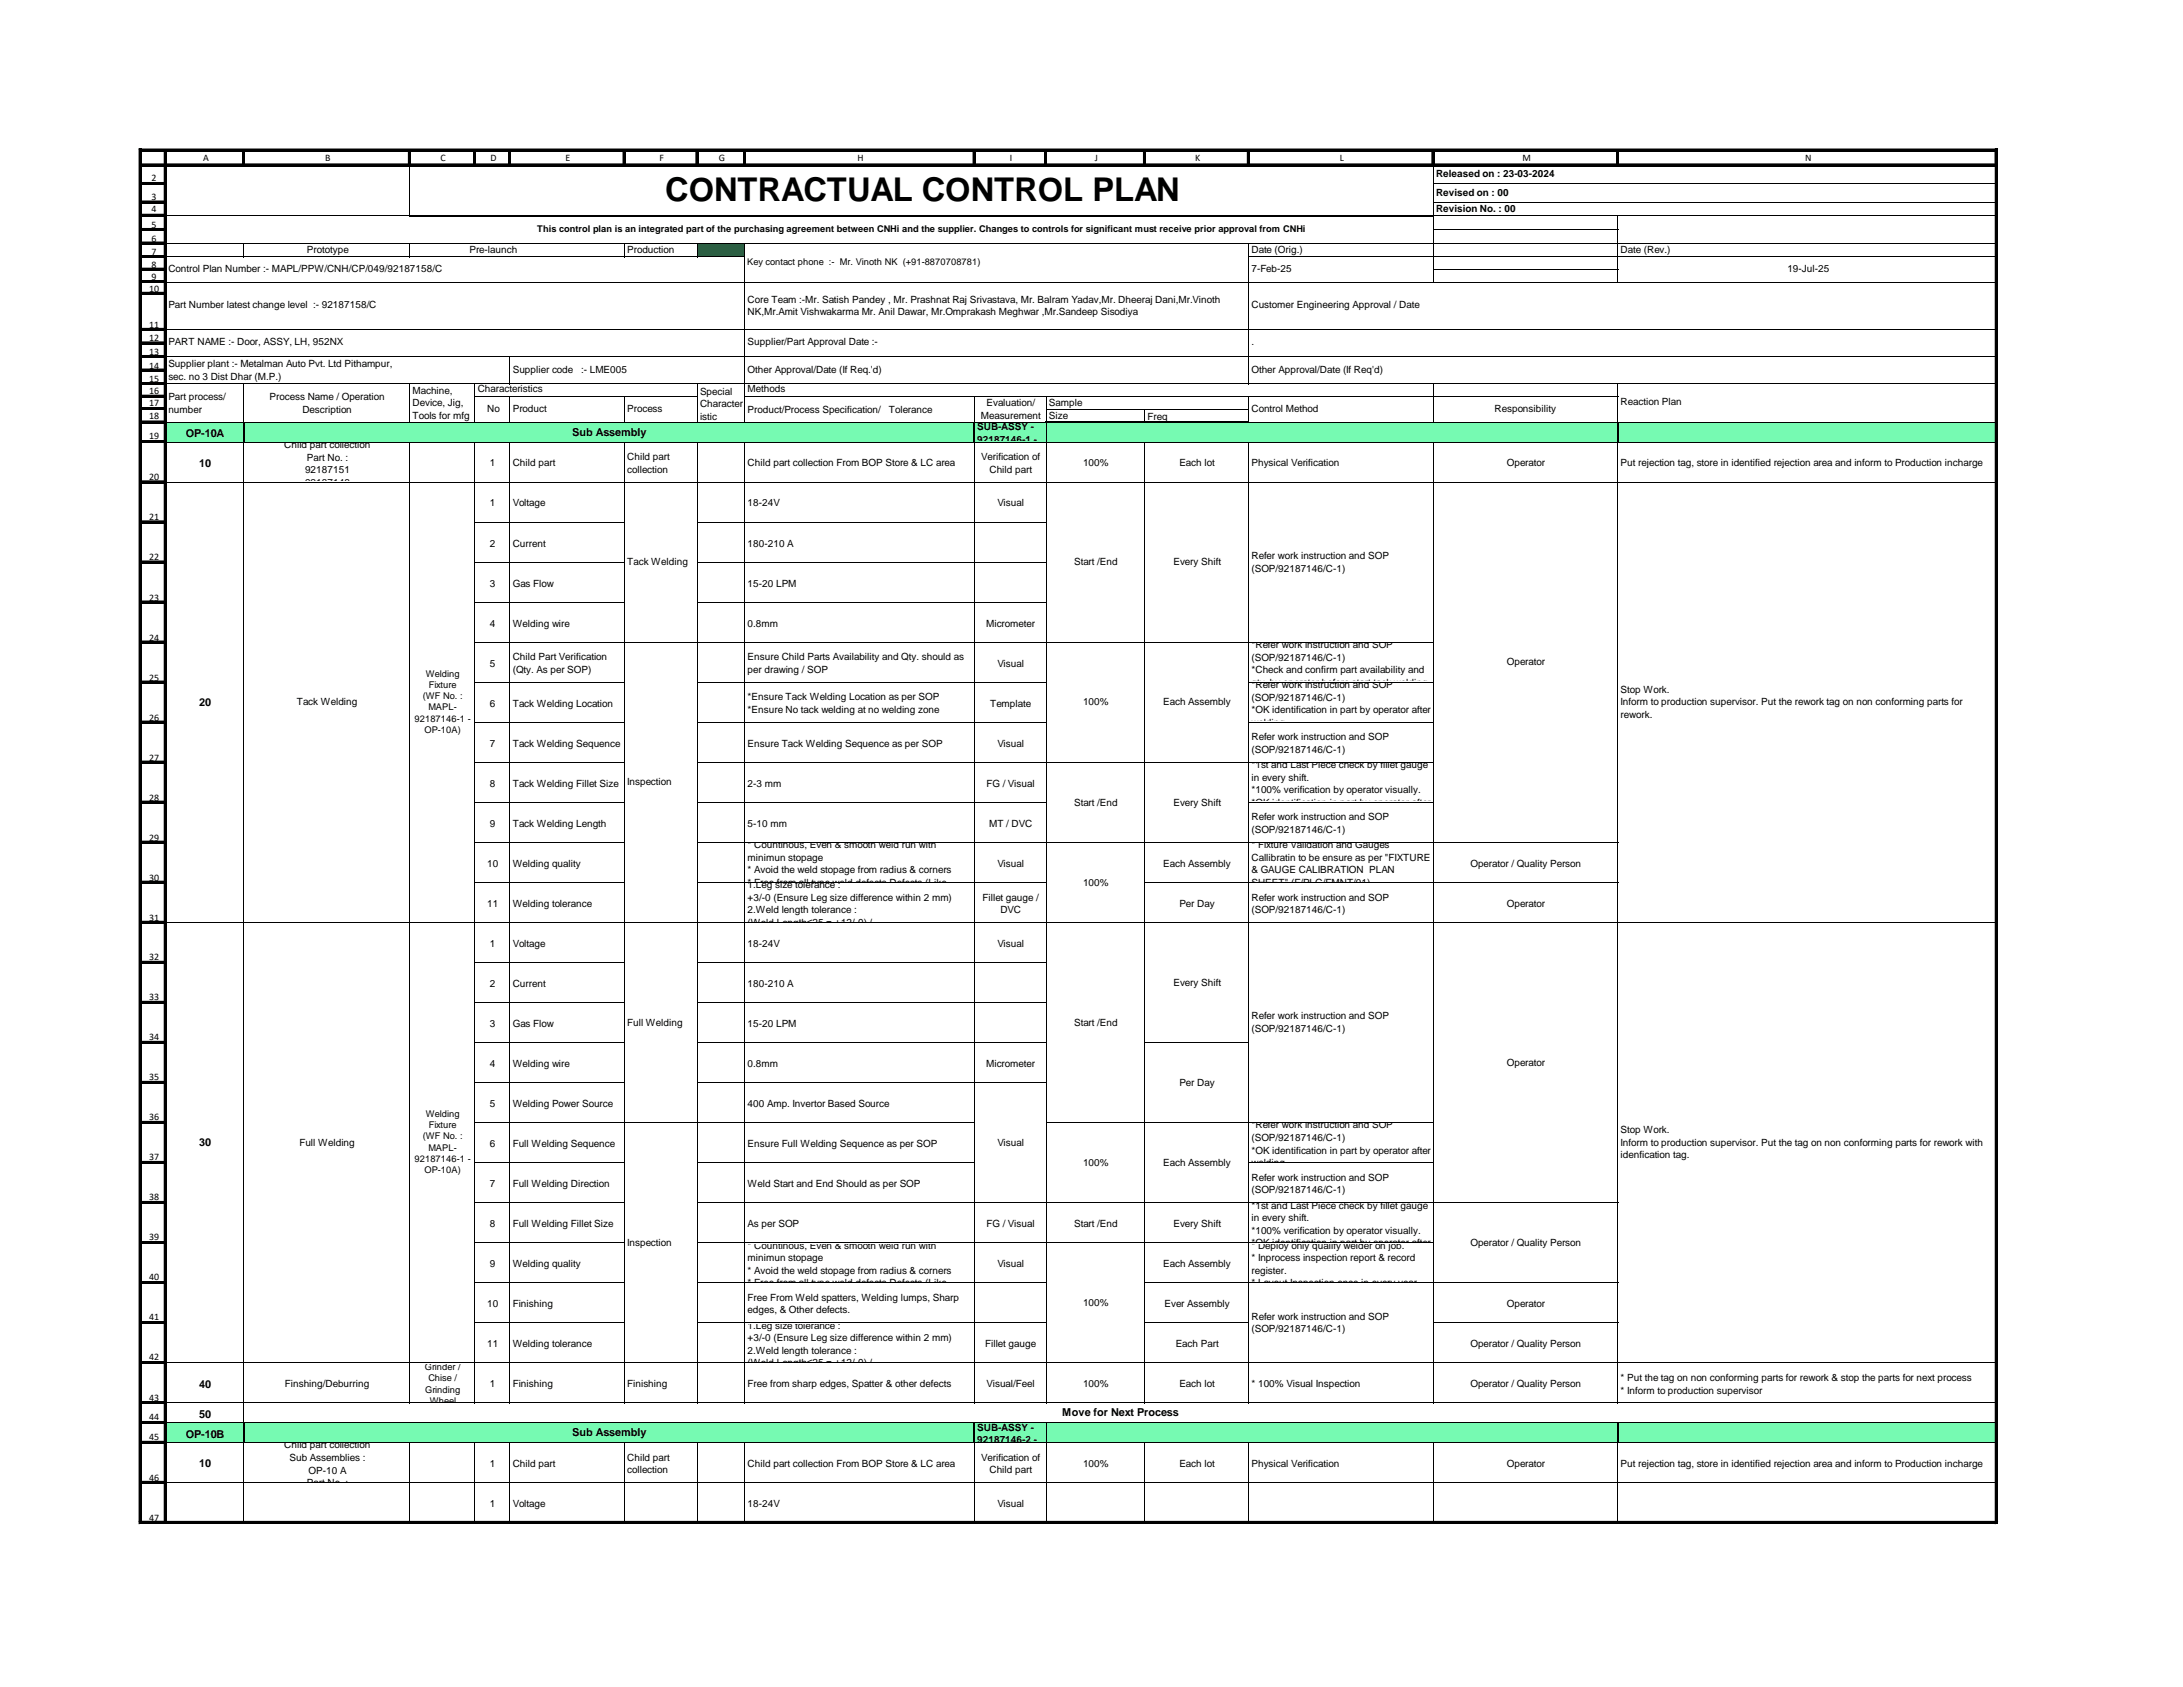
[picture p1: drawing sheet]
<svg xmlns="http://www.w3.org/2000/svg" width="279mm" height="216mm" viewBox="0 0 279 216" stroke-linecap="round" stroke-linejoin="round" font-family="sans-serif">
<defs><g id="words">
<text font-size="4.2" x="85.1" y="25.7">CONTRACTUAL CONTROL PLAN</text>
<g font-size="1.4">
<text x="23.8" y="55.9">OP-10A</text>
<text x="25.5" y="59.7">10</text>
<text x="73.2" y="55.8">Sub Assembly</text>
<text x="25.5" y="90.3">20</text>
<text x="25.5" y="146.7">30</text>
<text x="25.5" y="177.6">40</text>
<text x="23.8" y="184">OP-10B</text>
<text x="25.5" y="181.4">50</text>
<text x="73.2" y="183.8">Sub Assembly</text>
<text x="135.9" y="181.3">Move for Next Process</text>
<text x="25.5" y="187.8">10</text>
</g>
<g font-size="1.3">
<text x="19.4" y="23.2">2</text>
<text x="26" y="20.6">A</text>
<text x="41.6" y="20.6">B</text>
<text x="56.4" y="20.6">C</text>
<text x="62.8" y="20.6">D</text>
<text x="72.4" y="20.6">E</text>
<text x="84.4" y="20.6">F</text>
<text x="92" y="20.6">G</text>
<text x="109.7" y="20.6">H</text>
<text x="129.3" y="20.6">I</text>
<text x="140.1" y="20.6">J</text>
<text x="153" y="20.6">K</text>
<text x="171.5" y="20.6">L</text>
<text x="183.8" y="22.7">Released on : 23-03-2024</text>
<text x="194.8" y="20.6">M</text>
<text x="231" y="20.6">N</text>
<text x="19.4" y="25.5">3</text>
<text x="19.4" y="27.1">4</text>
<text x="19.4" y="29.2">5</text>
<text x="183.8" y="27.1">Revision No. : 00</text>
<text x="183.8" y="25.1">Revised on : 00</text>
<text x="19.4" y="30.9">6</text>
<text x="19.4" y="32.6">7</text>
<text x="19.4" y="34.3">8</text>
<text x="19.4" y="35.9">9</text>
<text x="21.5" y="34.8">Control Plan Number :- MAPL/PPW/CNH/CP/049/92187158/C</text>
<text x="39.3" y="32.4">Prototype</text>
<text x="60.1" y="32.4">Pre-launch</text>
<text x="80.3" y="32.4">Production</text>
<text x="160.2" y="32.4">Date (Orig.)</text>
<text x="160.2" y="34.8">7-Feb-25</text>
<text x="207.4" y="32.4">Date (Rev.)</text>
<text x="228.8" y="34.8">19-Jul-25</text>
<text x="19.1" y="37.3">10</text>
<text x="19.1" y="42">11</text>
<text x="21.5" y="39.4">Part Number latest change level :- 92187158/C</text>
<text x="95.7" y="38.7">Core Team :-Mr. Satish Pandey , Mr. Prashnat Raj Srivastava, Mr. Balram Yadav,Mr. Dheeraj Dani,Mr.Vinoth</text>
<text x="95.7" y="40.4">NK,Mr.Amit Vishwakarma Mr. Anil Dawar, Mr.Omprakash Meghwar ,Mr.Sandeep Sisodiya</text>
<text x="160.2" y="39.4">Customer Engineering Approval / Date</text>
<text x="19.1" y="43.7">12</text>
<text x="19.1" y="45.4">13</text>
<text x="19.1" y="47.2">14</text>
<text x="21.5" y="47">Supplier plant :- Metalman Auto Pvt. Ltd Pithampur,</text>
<text x="21.5" y="44.2">PART NAME :- Door, ASSY, LH, 952NX</text>
<text x="65.6" y="47.7">Supplier code</text>
<text x="74.4" y="47.7">:- LME005</text>
<text x="95.7" y="44.2">Supplier/Part Approval Date :-</text>
<text x="95.7" y="47.7">Other Approval/Date (If Req.'d)</text>
<text x="160.2" y="44.2">.</text>
<text x="160.2" y="47.7">Other Approval/Date (If Req'd)</text>
<text x="19.1" y="48.9">15</text>
<text x="19.1" y="50.4">16</text>
<text x="19.1" y="52">17</text>
<text x="19.1" y="53.7">18</text>
<text x="21.5" y="48.6">sec. no 3 Dist Dhar (M.P.)</text>
<text x="21.5" y="51.2">Part process/</text>
<text x="21.5" y="52.8">number</text>
<text x="34.5" y="51.2">Process Name / Operation</text>
<text x="38.7" y="52.8">Description</text>
<text x="52.8" y="50.4">Machine,</text>
<text x="52.8" y="52">Device, Jig,</text>
<text x="52.8" y="53.6">Tools for mfg</text>
<text x="61.1" y="50.2">Characteristics</text>
<text x="62.4" y="52.7">No</text>
<text x="65.6" y="52.7">Product</text>
<text x="80.3" y="52.7">Process</text>
<text x="89.6" y="50.5">Special</text>
<text x="89.6" y="52.1">Character</text>
<text x="89.6" y="53.7">istic</text>
<text x="95.7" y="52.8">Product/Process Specification/</text>
<text x="95.7" y="50.2">Methods</text>
<text x="113.8" y="52.8">Tolerance</text>
<text x="125.5" y="53.6">Measurement</text>
<text x="126.3" y="52">Evaluation/</text>
<text x="134.3" y="53.6">Size</text>
<text x="134.3" y="52">Sample</text>
<text x="146.9" y="53.8">Freq</text>
<text x="160.2" y="52.7">Control Method</text>
<text x="191.3" y="52.7">Responsibility</text>
<text x="207.4" y="51.9">Reaction Plan</text>
<text x="19.1" y="56.2">19</text>
<text x="36.4" y="57.3">Child part collection</text>
<text x="39.3" y="58.9">Part No. :</text>
<text x="62.7" y="59.7">1</text>
<text x="65.6" y="59.7">Child part</text>
<text x="80.3" y="58.9">Child part</text>
<text x="95.7" y="59.7">Child part collection From BOP Store &amp; LC area</text>
<text x="125.1" y="55">SUB-ASSY -</text>
<text x="125.1" y="56.7">92187146-1 -</text>
<text x="125.6" y="58.9">Verification of</text>
<text x="138.6" y="59.7">100%</text>
<text x="150.9" y="59.7">Each lot</text>
<text x="160.2" y="59.7">Physical Verification</text>
<text x="192.9" y="59.7">Operator</text>
<text x="207.4" y="59.7">Put rejection tag, store in identified rejection area and inform to Production incharge</text>
<text x="19.1" y="61.5">20</text>
<text x="39" y="60.5">92187151</text>
<text x="39" y="62.2">92187148</text>
<text x="62.7" y="64.8">1</text>
<text x="65.6" y="64.8">Voltage</text>
<text x="80.3" y="60.5">collection</text>
<text x="95.7" y="64.8">18-24V</text>
<text x="126.6" y="60.5">Child part</text>
<text x="127.7" y="64.8">Visual</text>
<text x="19.1" y="66.6">21</text>
<text x="19.1" y="71.7">22</text>
<text x="62.7" y="70">2</text>
<text x="65.6" y="70">Current</text>
<text x="95.7" y="70">180-210 A</text>
<text x="160.2" y="71.6">Refer work instruction and SOP</text>
<text x="19.1" y="76.9">23</text>
<text x="62.7" y="75.1">3</text>
<text x="65.6" y="75.1">Gas Flow</text>
<text x="80.3" y="72.4">Tack Welding</text>
<text x="95.7" y="75.1">15-20 LPM</text>
<text x="137.5" y="72.4">Start /End</text>
<text x="150.2" y="72.4">Every Shift</text>
<text x="160.2" y="73.2">(SOP/92187146/C-1)</text>
<text x="19.1" y="82">24</text>
<text x="62.7" y="80.2">4</text>
<text x="65.6" y="80.2">Welding wire</text>
<text x="95.7" y="80.2">0.8mm</text>
<text x="126.2" y="80.2">Micrometer</text>
<text x="160.2" y="82.9">*Refer work instruction and SOP</text>
<text x="19.1" y="87.1">25</text>
<text x="62.7" y="85.3">5</text>
<text x="65.6" y="84.5">Child Part Verification</text>
<text x="65.6" y="86.1">(Qty. As per SOP)</text>
<text x="95.7" y="84.5">Ensure Child Parts Availability and Qty. should as</text>
<text x="95.7" y="86.1">per drawing / SOP</text>
<text x="95.7" y="89.6">*Ensure Tack Welding Location as per SOP</text>
<text x="127.7" y="85.3">Visual</text>
<text x="160.2" y="84.6">(SOP/92187146/C-1)</text>
<text x="160.2" y="86.2">*Check and confirm part availability and</text>
<text x="160.2" y="87.8">qty. by operator before start tack welding.</text>
<text x="160.2" y="88.1">*Refer work instruction and SOP</text>
<text x="160.2" y="89.7">(SOP/92187146/C-1)</text>
<text x="192.9" y="85.1">Operator</text>
<text x="207.4" y="88.7">Stop Work.</text>
<text x="19.1" y="92.2">26</text>
<text x="38" y="90.3">Tack Welding</text>
<text x="62.7" y="90.4">6</text>
<text x="62.7" y="95.6">7</text>
<text x="65.6" y="90.4">Tack Welding Location</text>
<text x="65.6" y="95.6">Tack Welding Sequence</text>
<text x="95.7" y="91.2">*Ensure No tack welding at no welding zone</text>
<text x="95.7" y="95.6">Ensure Tack Welding Sequence as per SOP</text>
<text x="126.7" y="90.4">Template</text>
<text x="127.7" y="95.6">Visual</text>
<text x="138.6" y="90.3">100%</text>
<text x="148.9" y="90.3">Each Assembly</text>
<text x="160.2" y="91.3">*OK identification in part by operator after</text>
<text x="160.2" y="92.9">welding</text>
<text x="160.2" y="94.8">Refer work instruction and SOP</text>
<text x="207.4" y="90.3">Inform to production supervisor. Put the rework tag on non conforming parts for</text>
<text x="207.4" y="91.9">rework.</text>
<text x="19.1" y="97.3">27</text>
<text x="62.7" y="100.7">8</text>
<text x="65.6" y="100.7">Tack Welding Fillet Size</text>
<text x="80.3" y="100.5">Inspection</text>
<text x="95.7" y="100.7">2-3 mm</text>
<text x="126.3" y="100.7">FG / Visual</text>
<text x="160.2" y="96.4">(SOP/92187146/C-1)</text>
<text x="160.2" y="98.3">*1st and Last Piece check by fillet gauge</text>
<text x="160.2" y="99.9">in every shift.</text>
<text x="160.2" y="101.5">*100% verification by operator visually.</text>
<text x="19.1" y="102.5">28</text>
<text x="19.1" y="107.6">29</text>
<text x="62.7" y="105.8">9</text>
<text x="65.6" y="105.8">Tack Welding Length</text>
<text x="95.7" y="105.8">5-10 mm</text>
<text x="126.6" y="105.8">MT / DVC</text>
<text x="137.5" y="103.1">Start /End</text>
<text x="150.2" y="103.1">Every Shift</text>
<text x="160.2" y="103.1">*OK identification in part by operator after</text>
<text x="160.2" y="105">Refer work instruction and SOP</text>
<text x="160.2" y="106.6">(SOP/92187146/C-1)</text>
<text x="19.1" y="112.7">30</text>
<text x="62.4" y="110.9">10</text>
<text x="65.6" y="110.9">Welding quality</text>
<text x="95.7" y="108.6">* Countinous, Even &amp; smooth weld run with</text>
<text x="95.7" y="110.2">minimun stopage</text>
<text x="95.7" y="111.8">* Avoid the weld stopage from radius &amp; corners</text>
<text x="95.7" y="113.4">* Free from all type weld defects Defects (Like</text>
<text x="95.7" y="113.7">1.Leg size tolerance :</text>
<text x="127.7" y="110.9">Visual</text>
<text x="138.6" y="113.4">100%</text>
<text x="148.9" y="110.9">Each Assembly</text>
<text x="160.2" y="108.6">* Fixture Validation and Gauges</text>
<text x="160.2" y="110.2">Callibratin to be ensure as per &quot;FIXTURE</text>
<text x="160.2" y="111.8">&amp; GAUGE CALIBRATION PLAN</text>
<text x="160.2" y="113.4">SHEET&quot; (F/PLG/FMNT/01)</text>
<text x="188.2" y="110.9">Operator / Quality Person</text>
<text x="19.1" y="117.8">31</text>
<text x="62.4" y="116.1">11</text>
<text x="65.6" y="116.1">Welding tolerance</text>
<text x="95.7" y="115.3">+3/-0 (Ensure Leg size difference within 2 mm)</text>
<text x="95.7" y="116.9">2.Weld length tolerance :</text>
<text x="95.7" y="118.5">(Weld Length≤25 = +12/-0) /</text>
<text x="125.7" y="115.3">Fillet gauge /</text>
<text x="128" y="116.9">DVC</text>
<text x="150.9" y="116.1">Per Day</text>
<text x="160.2" y="115.3">Refer work instruction and SOP</text>
<text x="160.2" y="116.9">(SOP/92187146/C-1)</text>
<text x="192.9" y="116.1">Operator</text>
<text x="19.1" y="122.8">32</text>
<text x="62.7" y="121.2">1</text>
<text x="65.6" y="121.2">Voltage</text>
<text x="95.7" y="121.2">18-24V</text>
<text x="127.7" y="121.2">Visual</text>
<text x="19.1" y="128">33</text>
<text x="62.7" y="126.3">2</text>
<text x="62.7" y="131.4">3</text>
<text x="65.6" y="126.3">Current</text>
<text x="65.6" y="131.4">Gas Flow</text>
<text x="80.3" y="131.3">Full Welding</text>
<text x="95.7" y="126.3">180-210 A</text>
<text x="95.7" y="131.4">15-20 LPM</text>
<text x="137.5" y="131.3">Start /End</text>
<text x="150.2" y="126.1">Every Shift</text>
<text x="160.2" y="130.5">Refer work instruction and SOP</text>
<text x="19.1" y="133.1">34</text>
<text x="62.7" y="136.5">4</text>
<text x="65.6" y="136.5">Welding wire</text>
<text x="95.7" y="136.5">0.8mm</text>
<text x="126.2" y="136.5">Micrometer</text>
<text x="160.2" y="132.1">(SOP/92187146/C-1)</text>
<text x="192.9" y="136.4">Operator</text>
<text x="19.1" y="138.2">35</text>
<text x="19.1" y="143.3">36</text>
<text x="62.7" y="141.7">5</text>
<text x="65.6" y="141.7">Welding Power Source</text>
<text x="95.7" y="141.7">400 Amp. Invertor Based Source</text>
<text x="150.9" y="139">Per Day</text>
<text x="19.1" y="148.4">37</text>
<text x="38.3" y="146.6">Full Welding</text>
<text x="62.7" y="146.8">6</text>
<text x="65.6" y="146.8">Full Welding Sequence</text>
<text x="95.7" y="146.8">Ensure Full Welding Sequence as per SOP</text>
<text x="127.7" y="146.6">Visual</text>
<text x="138.6" y="149.2">100%</text>
<text x="148.9" y="149.2">Each Assembly</text>
<text x="160.2" y="144.4">*Refer work instruction and SOP</text>
<text x="160.2" y="146">(SOP/92187146/C-1)</text>
<text x="160.2" y="147.6">*OK identification in part by operator after</text>
<text x="160.2" y="149.2">welding</text>
<text x="207.4" y="145">Stop Work.</text>
<text x="207.4" y="146.6">Inform to production supervisor. Put the tag on non conforming parts for rework with</text>
<text x="207.4" y="148.2">idenfication tag.</text>
<text x="19.1" y="153.6">38</text>
<text x="62.7" y="151.9">7</text>
<text x="65.6" y="151.9">Full Welding Direction</text>
<text x="95.7" y="151.9">Weld Start and End Should as per SOP</text>
<text x="160.2" y="151.1">Refer work instruction and SOP</text>
<text x="160.2" y="152.7">(SOP/92187146/C-1)</text>
<text x="160.2" y="154.7">*1st and Last Piece check by fillet gauge</text>
<text x="19.1" y="158.7">39</text>
<text x="62.7" y="157">8</text>
<text x="65.6" y="157">Full Welding Fillet Size</text>
<text x="80.3" y="159.5">Inspection</text>
<text x="95.7" y="157">As per SOP</text>
<text x="95.7" y="159.8">* Countinous, Even &amp; smooth weld run with</text>
<text x="95.7" y="161.4">minimun stopage</text>
<text x="126.3" y="157">FG / Visual</text>
<text x="137.5" y="157">Start /End</text>
<text x="150.2" y="157">Every Shift</text>
<text x="160.2" y="156.3">in every shift.</text>
<text x="160.2" y="157.9">*100% verification by operator visually.</text>
<text x="160.2" y="159.5">*OK identification in part by operator after</text>
<text x="160.2" y="159.8">* Deploy only qualify welder on job.</text>
<text x="160.2" y="161.4">* Inprocess inspection report &amp; record</text>
<text x="188.2" y="159.5">Operator / Quality Person</text>
<text x="19.1" y="163.8">40</text>
<text x="62.4" y="167.3">10</text>
<text x="62.7" y="162.2">9</text>
<text x="65.6" y="162.2">Welding quality</text>
<text x="65.6" y="167.3">Finishing</text>
<text x="95.7" y="163">* Avoid the weld stopage from radius &amp; corners</text>
<text x="95.7" y="164.6">* Free from all type weld defects Defects (Like</text>
<text x="95.7" y="166.5">Free From Weld spatters, Welding lumps, Sharp</text>
<text x="127.7" y="162.2">Visual</text>
<text x="138.6" y="167.1">100%</text>
<text x="148.9" y="162.2">Each Assembly</text>
<text x="149" y="167.3">Ever Assembly</text>
<text x="160.2" y="163">register.</text>
<text x="160.2" y="164.6">* Layout Inspection once in every year</text>
<text x="192.9" y="167.3">Operator</text>
<text x="19.1" y="168.9">41</text>
<text x="62.4" y="172.4">11</text>
<text x="65.6" y="172.4">Welding tolerance</text>
<text x="95.7" y="168.1">edges, &amp; Other defects.</text>
<text x="95.7" y="170">1.Leg size tolerance :</text>
<text x="95.7" y="171.7">+3/-0 (Ensure Leg size difference within 2 mm)</text>
<text x="95.7" y="173.3">2.Weld length tolerance :</text>
<text x="126.1" y="172.4">Fillet gauge</text>
<text x="150.5" y="172.4">Each Part</text>
<text x="160.2" y="168.9">Refer work instruction and SOP</text>
<text x="160.2" y="170.5">(SOP/92187146/C-1)</text>
<text x="188.2" y="172.4">Operator / Quality Person</text>
<text x="19.1" y="174.1">42</text>
<text x="19.1" y="179.3">43</text>
<text x="36.5" y="177.5">Finshing/Deburring</text>
<text x="62.7" y="177.5">1</text>
<text x="65.6" y="177.5">Finishing</text>
<text x="80.3" y="177.5">Finishing</text>
<text x="95.7" y="174.9">(Weld Length≤25 = +12/-0) /</text>
<text x="95.7" y="177.5">Free from sharp edges, Spatter &amp; other defects</text>
<text x="126.3" y="177.5">Visual/Feel</text>
<text x="138.6" y="177.5">100%</text>
<text x="150.9" y="177.5">Each lot</text>
<text x="160.2" y="177.5">* 100% Visual Inspection</text>
<text x="188.2" y="177.5">Operator / Quality Person</text>
<text x="207.4" y="176.7">* Put the tag on non conforming parts for rework &amp; stop the parts for next process</text>
<text x="207.4" y="178.3">* Inform to production supervisor</text>
<text x="19.1" y="181.7">44</text>
<text x="19.1" y="184.3">45</text>
<text x="36.4" y="185.4">Child part collection</text>
<text x="125.1" y="183.1">SUB-ASSY -</text>
<text x="125.1" y="184.7">92187146-2 -</text>
<text x="19.1" y="189.5">46</text>
<text x="37" y="187">Sub Assemblies :</text>
<text x="39.3" y="190.2">Part No. :</text>
<text x="39.5" y="188.6">OP-10 A</text>
<text x="62.7" y="187.7">1</text>
<text x="65.6" y="187.7">Child part</text>
<text x="80.3" y="186.9">Child part</text>
<text x="80.3" y="188.5">collection</text>
<text x="95.7" y="187.7">Child part collection From BOP Store &amp; LC area</text>
<text x="125.6" y="186.9">Verification of</text>
<text x="126.6" y="188.5">Child part</text>
<text x="138.6" y="187.7">100%</text>
<text x="150.9" y="187.7">Each lot</text>
<text x="160.2" y="187.7">Physical Verification</text>
<text x="192.9" y="187.7">Operator</text>
<text x="207.4" y="187.7">Put rejection tag, store in identified rejection area and inform to Production incharge</text>
<text x="19.1" y="194.6">47</text>
<text x="62.7" y="192.9">1</text>
<text x="65.6" y="192.9">Voltage</text>
<text x="95.7" y="192.9">18-24V</text>
<text x="127.7" y="192.9">Visual</text>
</g>
<g font-size="1.2">
<text x="68.8" y="29.7">This control plan is an integrated part of the purchasing agreement between CNHi and the supplier. Changes to controls for significant must receive prior approval from CNHi</text>
<text x="95.6" y="33.9">Key contact phone :- Mr. Vinoth NK (+91-8870708781)</text>
<text x="54.1" y="89.5">(WF No. :</text>
<text x="54.5" y="86.6">Welding</text>
<text x="54.9" y="88">Fixture</text>
<text x="53.1" y="92.3">92187146-1 -</text>
<text x="54.3" y="93.8">OP-10A)</text>
<text x="54.8" y="90.9">MAPL-</text>
<text x="54.5" y="142.9">Welding</text>
<text x="53.1" y="148.7">92187146-1 -</text>
<text x="54.1" y="145.8">(WF No. :</text>
<text x="54.8" y="147.3">MAPL-</text>
<text x="54.9" y="144.4">Fixture</text>
<text x="54.3" y="150.1">OP-10A)</text>
<text x="54.4" y="175.3">Grinder /</text>
<text x="54.4" y="178.2">Grinding</text>
<text x="54.8" y="176.8">Chise /</text>
<text x="55" y="179.7">Wheel</text>
</g>
</g></defs>
<g fill="none" stroke="#000" stroke-width=".13">
<path d="M21 19.4v1.8M31.1 19.4v1.8M52.3 19.4v1.8M60.6 19.4v1.8M65.1 19.4v1.8M79.7 19.4v1.8M89.1 19.4v1.8M95.2 19.4v1.8M124.5 19.4v1.8M133.7 19.4v1.8M146.3 19.4v1.8M159.6 19.4v1.8"/>
<path d="M183.3 19.4v1.8M206.9 19.4v1.8M255.4 19.4v1.8M18.1 21h3.2M18.1 23.4h3.2M18.1 25.7h3.2M18.1 27.4h3.2M18.1 29.2h3.2M18.1 31h3.2M18.1 32.7h3.2M18.1 34.3h3.2M18.1 35.9h3.2"/>
<path d="M18.1 37.4h3.2M21 21.3v173.4M21.3 21h234.1M18.1 42h3.2M18.1 43.8h3.2M18.1 45.5h3.2M18.1 47.2h3.2M18.1 49h3.2M18.1 50.6h3.2M18.1 52.2h3.2M18.1 53.9h3.2M18.1 56.4h3.2"/>
<path d="M18.1 61.5h3.2M18.1 66.7h3.2M18.1 71.8h3.2M18.1 76.9h3.2M18.1 82h3.2M18.1 87.2h3.2M18.1 92.3h3.2M18.1 97.4h3.2M18.1 102.5h3.2M18.1 107.7h3.2M18.1 112.8h3.2M18.1 117.9h3.2"/>
<path d="M18.1 123h3.2M18.1 128.1h3.2M18.1 133.3h3.2M18.1 138.4h3.2M18.1 143.5h3.2M18.1 148.6h3.2M18.1 153.8h3.2M18.1 158.9h3.2M18.1 164h3.2M18.1 169.1h3.2M18.1 174.3h3.2M18.1 179.4h3.2"/>
<path d="M18.1 194.7h3.2M18.1 181.9h3.2M18.1 184.5h3.2M18.1 189.6h3.2"/>
</g>
<g fill="none" stroke="#000" stroke-width=".34">
<path d="M18.1 21.1h237.3M18.1 23.5h3.2M18.1 25.9h3.2M18.1 27.6h3.2M18.1 29.4h3.2M18.1 31.1h3.2M18.1 32.9h3.2M18.1 34.5h3.2M18.1 36.1h3.2M18.1 37.6h3.2M21.2 21.2v173.5M18.1 42.2h3.2"/>
<path d="M18.1 43.9h3.2M18.1 45.6h3.2M18.1 47.4h3.2M18.1 49.1h3.2M18.1 50.7h3.2M18.1 52.3h3.2M18.1 54h3.2M18.1 56.6h3.2M18.1 61.7h3.2M18.1 66.8h3.2M18.1 71.9h3.2M18.1 77.1h3.2"/>
<path d="M18.1 82.2h3.2M18.1 87.3h3.2M18.1 92.4h3.2M18.1 97.6h3.2M18.1 102.7h3.2M18.1 107.8h3.2M18.1 118.1h3.2M18.1 123.2h3.2M18.1 128.3h3.2M18.1 133.4h3.2M18.1 138.5h3.2M18.1 143.7h3.2"/>
<path d="M18.1 148.8h3.2M18.1 153.9h3.2M18.1 159h3.2M18.1 164.2h3.2M18.1 169.3h3.2M18.1 174.4h3.2M18.1 179.5h3.2M18.1 182.1h3.2M18.1 184.6h3.2M18.1 189.7h3.2"/>
</g>
<path d="M18.1 112.9h3.2" fill="none" stroke="#000" stroke-width=".35"/>
<g fill="#000">
<path d="M21 19.3h.3v2h-.3z" fill-rule="evenodd"/>
<path d="M31 19.3h.4v2h-.4z" fill-rule="evenodd"/>
<path d="M52.2 19.3h.4v2h-.4z" fill-rule="evenodd"/>
<path d="M60.6 19.3h.3v2h-.3z" fill-rule="evenodd"/>
<path d="M65.1 19.3h.3v2h-.3z" fill-rule="evenodd"/>
<path d="M79.7 19.3h.4v2h-.4z" fill-rule="evenodd"/>
<path d="M89 19.3h.4v2h-.4z" fill-rule="evenodd"/>
<path d="M95.1 19.3h.4v2h-.4z" fill-rule="evenodd"/>
<path d="M124.5 19.3h.4v2h-.4z" fill-rule="evenodd"/>
<path d="M133.7 19.3h.3v2h-.3z" fill-rule="evenodd"/>
<path d="M146.3 19.3h.4v2h-.4z" fill-rule="evenodd"/>
<path d="M159.6 19.3h.4v2h-.4z" fill-rule="evenodd"/>
<path d="M183.2 19.3h.4v2h-.4z" fill-rule="evenodd"/>
<path d="M206.9 19.3h.3v2h-.3z" fill-rule="evenodd"/>
<path d="M255.3 19.3l.1 2z" fill-rule="evenodd"/>
</g>
<path d="M89.2 31.1h6.2v1.8h-6.2z" fill-rule="evenodd" fill="#00b050"/>
<path d="M21.3 54h234.1v2.6h-234.1z" fill-rule="evenodd" fill="#76fab2"/>
<path d="M21.3 179.5h234.1v2.6h-234.1z" fill-rule="evenodd" fill="#fff"/>
<path d="M21.3 182.1h234.1v2.5h-234.1z" fill-rule="evenodd" fill="#76fab2"/>
<g fill="none" stroke="#000" stroke-width=".13">
<path d="M255.4 19.1v175.9M255.7 19.1h-237.9v175.9M21.3 21.2v173.7M21.3 27.6h31.1M21.3 32.9h74.1M21.3 31.1h234.1M21.3 36.1h234.1M52.4 21.2v6.3M95.3 31.2v22.8M159.8 31.2v18M159.9 32.9h95.5M183.4 21.2v6.3"/>
<path d="M183.4 27.7v8.5M183.5 27.6h71.9M183.5 23.5h72.1M183.5 25.9h72.1M183.5 29.4h23.6M183.5 34.5h23.6M207.1 27.7v8.5M255.5 21.2v6.3M255.5 36.2v12.9M21.3 54h9.8M21.3 56.6h9.8M21.3 42.2h234.3"/>
<path d="M21.3 45.7h234.3M21.3 49.1h234.1M31.2 49.2v4.8M31.2 56.7v125.3M31.3 54h93.3M31.3 56.6h93.3M52.4 49.2v4.8M52.4 56.7v122.9M60.8 49.2v4.8M60.8 56.7v122.9M60.8 50.7h28.5M65.3 45.7v3.5"/>
<path d="M65.3 50.8v3.2M65.3 56.7v122.9M79.9 50.8v3.2M79.9 56.7v122.9M89.2 49.2v4.8M89.2 56.7v122.9M95.3 56.7v122.9M95.4 50.7h111.7M124.7 50.8v3.2M124.7 56.7v122.9M124.8 54h9M124.8 56.6h82.2"/>
<path d="M133.9 50.8v3.1M133.9 54.2v125.4M134 52.4h25.9M146.5 56.7v122.9M159.8 50.8v3.1M159.8 56.7v122.9M159.9 54h47.1M183.4 49.2v4.8M183.4 56.7v122.9M207.1 49.2v4.8M207.1 56.7v122.9M207.2 54h48.2"/>
<path d="M207.2 56.6h48.4M255.5 56.7v125.5M21.3 61.7h234.3M60.8 66.8h19.2M60.8 72h19.2M60.8 77.1h19.2M89.3 66.8h44.7M89.3 72h44.7M89.3 77.1h44.7M60.8 87.3h19.2M60.8 92.5h19.2M60.8 97.6h19.2"/>
<path d="M60.8 82.2h122.7M89.3 87.3h44.7M89.3 92.5h44.7M89.3 97.6h94.2M159.9 87.3h23.6M159.9 92.5h23.6M21.3 118.1h234.3M60.8 102.7h19.2M60.8 107.8h19.2M60.8 112.9h19.2M89.3 102.7h44.7M89.3 107.8h117.8"/>
<path d="M89.3 112.9h44.7M146.6 112.9h60.5M159.9 102.7h23.6M60.8 123.2h19.2M60.8 128.3h19.2M60.8 133.4h19.2M60.8 138.6h19.2M89.3 123.2h44.7M89.3 128.3h44.7M89.3 133.4h44.7M89.3 138.6h44.7M146.6 133.4h13.3"/>
<path d="M60.8 143.7h64M60.8 148.8h19.2M60.8 153.9h19.2M60.8 159.1h19.2M89.3 148.8h35.5M89.3 153.9h117.8M89.3 159.1h94.2M134 143.7h49.5M159.9 148.8h23.6M21.3 174.4h234.3M21.3 179.5h234.3M60.8 164.2h19.2"/>
<path d="M60.8 169.3h19.2M89.3 164.2h44.7M89.3 169.3h44.7M146.6 164.2h60.5M146.6 169.3h13.3M183.5 169.3h23.6M17.8 194.7h237.9M21.3 182.1h9.8M21.3 184.6h9.8M21.3 189.8h234.3M31.2 184.7v10.2M31.3 182.1h93.3"/>
<path d="M31.3 184.6h93.3M52.4 184.7v10.2M60.8 184.7v10.2M60.8 194.9h19.2M65.3 184.7v10.2M79.9 184.7v10.2M89.2 184.7v10.2M89.3 194.9h44.7M95.3 184.7v10.2M124.7 184.7v10.2M124.8 182.1h82.2M124.8 184.6h82.2"/>
<path d="M133.9 182.2v12.7M146.5 184.7v10.2M159.8 184.7v10.2M183.4 184.7v10.2M207.1 184.7v10.2M207.2 182.1h48.4M207.2 184.6h48.4M255.5 184.7v10.2"/>
</g>
<path d="M52.4 27.6h131.1M255.5 27.5v8.7M31.2 54v2.6M124.7 54v2.6M133.8 54h26.1M207.1 54v2.6M255.5 49.1v5M31.2 182v2.7M124.7 182v2.7M207.1 182v2.7" fill="none" stroke="#000" stroke-width=".21"/>
<g fill="#000">
<path d="M31.2 31.2h.1v1.7h-.1z" fill-rule="evenodd"/>
<path d="M52.4 31.2h.1v1.7h-.1z" fill-rule="evenodd"/>
<path d="M79.8 31.2h.2v1.7h-.2z" fill-rule="evenodd"/>
<path d="M89.2 31.2h.1v1.7h-.1z" fill-rule="evenodd"/>
<path d="M146.5 52.4h.1v1.5h-.1z" fill-rule="evenodd"/>
</g>
<path d="M17.8 19.2h237.9M17.9 19v176M255.5 19v176M17.8 194.9h237.9" fill="none" stroke="#000" stroke-width=".34"/>
<use href="#words"/>
</svg>
